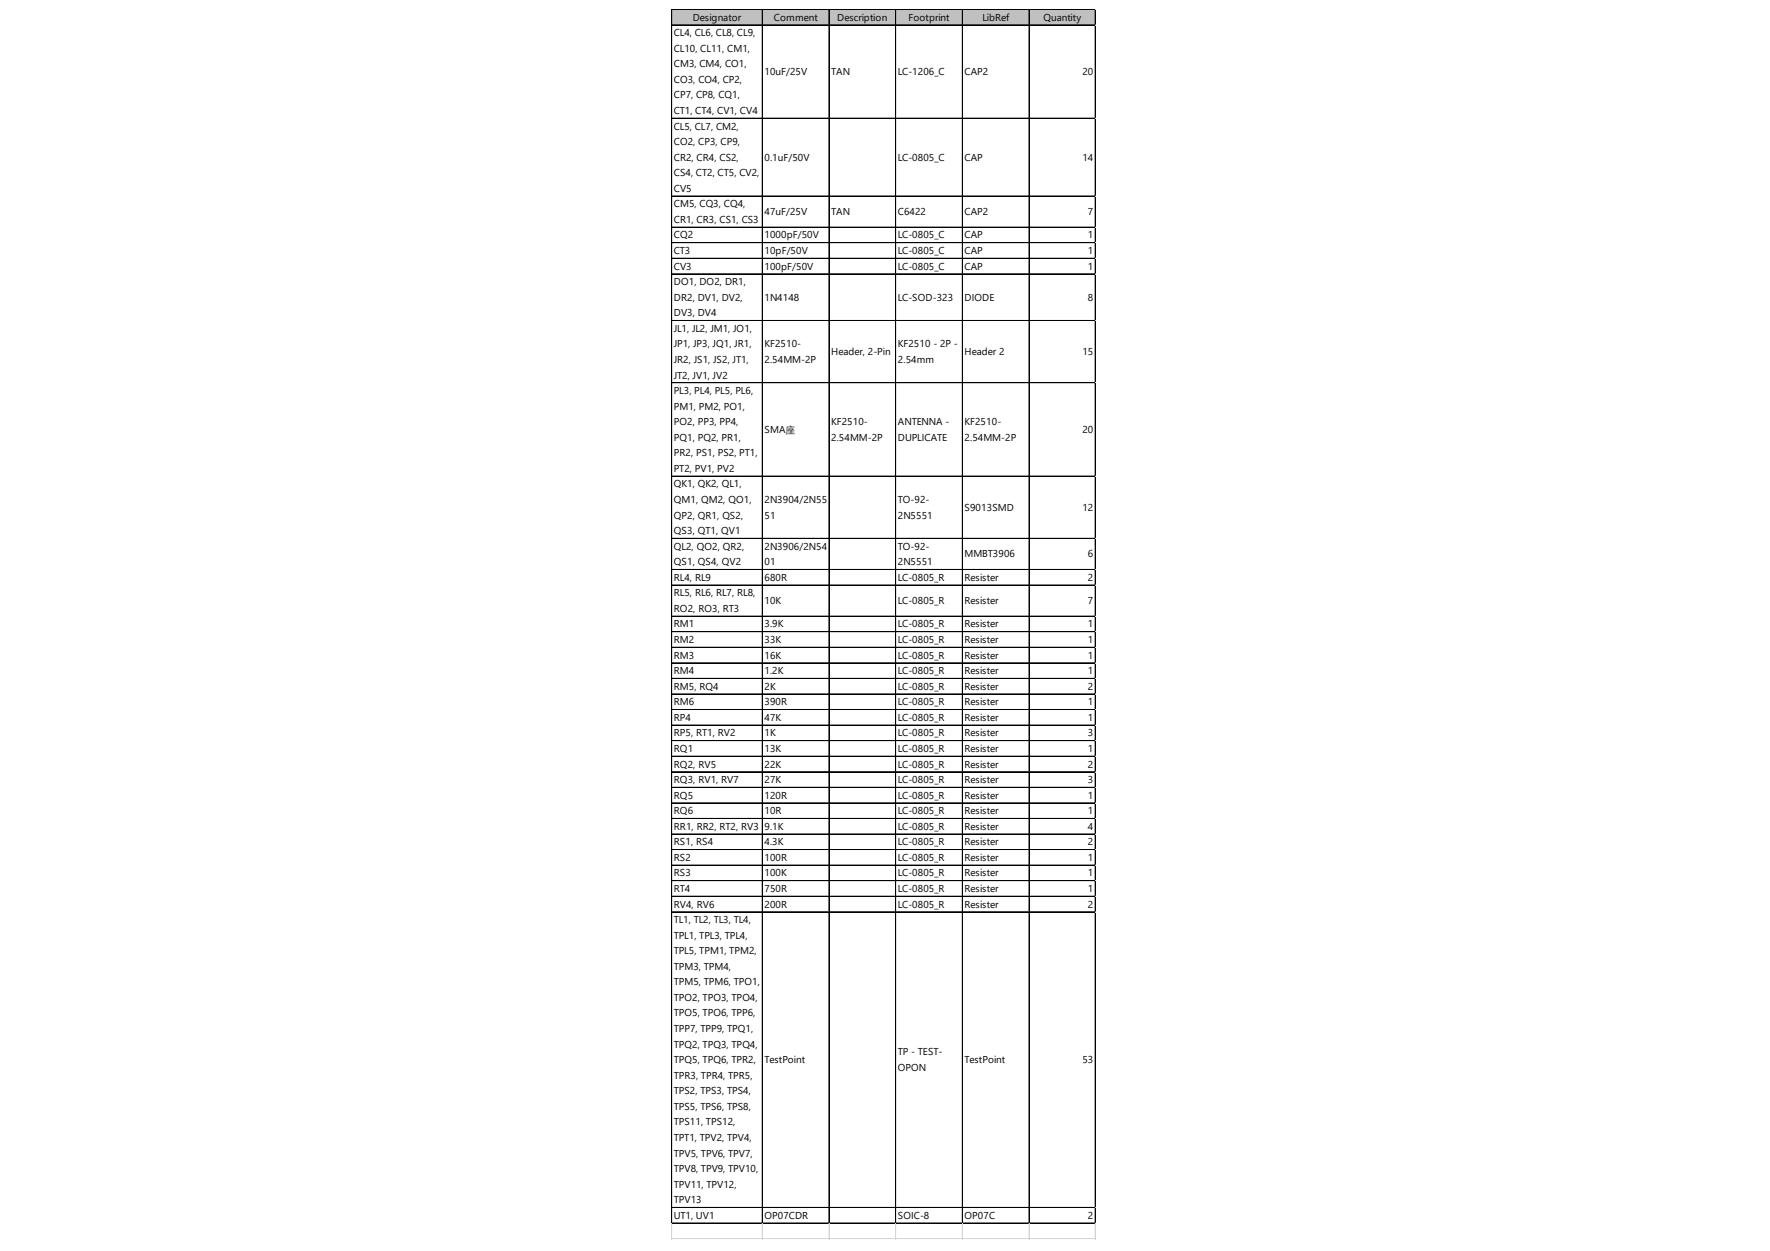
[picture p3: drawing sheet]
<svg xmlns="http://www.w3.org/2000/svg" width="297mm" height="210mm" viewBox="0 0 297 210" stroke-linecap="round" stroke-linejoin="round" font-family="sans-serif">
<defs><g id="words">
<g font-size="1.7">
<text x="116.3" y="3.5">Designator</text>
<text x="129.9" y="3.5">Comment</text>
<text x="140.5" y="3.5">Description</text>
<text x="152.4" y="3.5">Footprint</text>
<text x="164.9" y="3.5">LibRef</text>
<text x="175.1" y="3.5">Quantity</text>
<text x="113.1" y="6.1">CL4, CL6, CL8, CL9,</text>
<text x="113.1" y="8.7">CL10, CL11, CM1,</text>
<text x="113.1" y="11.3">CM3, CM4, CO1,</text>
<text x="113.1" y="13.9">CO3, CO4, CP2,</text>
<text x="113.1" y="16.5">CP7, CP8, CQ1,</text>
<text x="128.3" y="12.6">10uF/25V</text>
<text x="139.5" y="12.6">TAN</text>
<text x="150.7" y="12.6">LC-1206_C</text>
<text x="161.9" y="12.6">CAP2</text>
<text x="181.6" y="12.6">20</text>
<text x="113.1" y="19.1">CT1, CT4, CV1, CV4</text>
<text x="113.1" y="21.7">CL5, CL7, CM2,</text>
<text x="113.1" y="24.3">CO2, CP3, CP9,</text>
<text x="113.1" y="27">CR2, CR4, CS2,</text>
<text x="113.1" y="29.6">CS4, CT2, CT5, CV2,</text>
<text x="128.3" y="27">0.1uF/50V</text>
<text x="150.7" y="27">LC-0805_C</text>
<text x="161.9" y="27">CAP</text>
<text x="181.6" y="27">14</text>
<text x="113.1" y="32.2">CV5</text>
<text x="113.1" y="34.8">CM5, CQ3, CQ4,</text>
<text x="113.1" y="37.4">CR1, CR3, CS1, CS3</text>
<text x="113.1" y="40">CQ2</text>
<text x="128.3" y="36.1">47uF/25V</text>
<text x="128.3" y="40">1000pF/50V</text>
<text x="139.5" y="36.1">TAN</text>
<text x="150.7" y="36.1">C6422</text>
<text x="150.7" y="40">LC-0805_C</text>
<text x="161.9" y="36.1">CAP2</text>
<text x="161.9" y="40">CAP</text>
<text x="182.6" y="36.1">7</text>
<text x="182.6" y="40">1</text>
<text x="113.1" y="42.6">CT3</text>
<text x="113.1" y="45.2">CV3</text>
<text x="113.1" y="47.8">DO1, DO2, DR1,</text>
<text x="128.3" y="42.6">10pF/50V</text>
<text x="128.3" y="45.2">100pF/50V</text>
<text x="150.7" y="42.6">LC-0805_C</text>
<text x="150.7" y="45.2">LC-0805_C</text>
<text x="161.9" y="42.6">CAP</text>
<text x="161.9" y="45.2">CAP</text>
<text x="182.6" y="42.6">1</text>
<text x="182.6" y="45.2">1</text>
<text x="113.1" y="50.5">DR2, DV1, DV2,</text>
<text x="113.1" y="53.1">DV3, DV4</text>
<text x="128.3" y="50.5">1N4148</text>
<text x="150.7" y="50.5">LC-SOD-323</text>
<text x="161.9" y="50.5">DIODE</text>
<text x="182.6" y="50.5">8</text>
<text x="113.1" y="55.7">JL1, JL2, JM1, JO1,</text>
<text x="113.1" y="58.3">JP1, JP3, JQ1, JR1,</text>
<text x="128.3" y="58.3">KF2510-</text>
<text x="139.5" y="59.6">Header, 2-Pin</text>
<text x="150.7" y="58.3">KF2510 - 2P -</text>
<text x="161.9" y="59.6">Header 2</text>
<text x="181.6" y="59.6">15</text>
<text x="113.1" y="60.9">JR2, JS1, JS2, JT1,</text>
<text x="113.1" y="63.5">JT2, JV1, JV2</text>
<text x="128.3" y="60.9">2.54MM-2P</text>
<text x="150.7" y="60.9">2.54mm</text>
<text x="113.1" y="66.1">PL3, PL4, PL5, PL6,</text>
<text x="113.1" y="68.7">PM1, PM2, PO1,</text>
<text x="113.1" y="71.3">PO2, PP3, PP4,</text>
<text x="139.5" y="71.3">KF2510-</text>
<text x="150.7" y="71.3">ANTENNA -</text>
<text x="161.9" y="71.3">KF2510-</text>
<text x="113.1" y="74">PQ1, PQ2, PR1,</text>
<text x="113.1" y="76.6">PR2, PS1, PS2, PT1,</text>
<text x="128.3" y="72.6">SMA座</text>
<text x="139.5" y="74">2.54MM-2P</text>
<text x="150.7" y="74">DUPLICATE</text>
<text x="161.9" y="74">2.54MM-2P</text>
<text x="181.6" y="72.6">20</text>
<text x="113.1" y="79.2">PT2, PV1, PV2</text>
<text x="113.1" y="81.8">QK1, QK2, QL1,</text>
<text x="113.1" y="84.4">QM1, QM2, QO1,</text>
<text x="113.1" y="87">QP2, QR1, QS2,</text>
<text x="113.1" y="89.6">QS3, QT1, QV1</text>
<text x="128.3" y="84.4">2N3904/2N55</text>
<text x="128.3" y="87">51</text>
<text x="150.7" y="84.4">TO-92-</text>
<text x="150.7" y="87">2N5551</text>
<text x="161.9" y="85.7">S9013SMD</text>
<text x="181.6" y="85.7">12</text>
<text x="113.1" y="92.2">QL2, QO2, QR2,</text>
<text x="113.1" y="94.8">QS1, QS4, QV2</text>
<text x="128.3" y="92.2">2N3906/2N54</text>
<text x="128.3" y="94.8">01</text>
<text x="150.7" y="92.2">TO-92-</text>
<text x="150.7" y="94.8">2N5551</text>
<text x="161.9" y="93.5">MMBT3906</text>
<text x="182.6" y="93.5">6</text>
<text x="113.1" y="97.4">RL4, RL9</text>
<text x="113.1" y="100.1">RL5, RL6, RL7, RL8,</text>
<text x="128.3" y="97.4">680R</text>
<text x="128.3" y="101.4">10K</text>
<text x="150.7" y="97.4">LC-0805_R</text>
<text x="150.7" y="101.4">LC-0805_R</text>
<text x="161.9" y="97.4">Resister</text>
<text x="161.9" y="101.4">Resister</text>
<text x="182.6" y="97.4">2</text>
<text x="182.6" y="101.4">7</text>
<text x="113.1" y="102.7">RO2, RO3, RT3</text>
<text x="113.1" y="105.3">RM1</text>
<text x="113.1" y="107.9">RM2</text>
<text x="128.3" y="105.3">3.9K</text>
<text x="128.3" y="107.9">33K</text>
<text x="150.7" y="105.3">LC-0805_R</text>
<text x="150.7" y="107.9">LC-0805_R</text>
<text x="161.9" y="105.3">Resister</text>
<text x="161.9" y="107.9">Resister</text>
<text x="182.6" y="105.3">1</text>
<text x="182.6" y="107.9">1</text>
<text x="113.1" y="110.5">RM3</text>
<text x="113.1" y="113.1">RM4</text>
<text x="128.3" y="110.5">16K</text>
<text x="128.3" y="113.1">1.2K</text>
<text x="150.7" y="110.5">LC-0805_R</text>
<text x="150.7" y="113.1">LC-0805_R</text>
<text x="161.9" y="110.5">Resister</text>
<text x="161.9" y="113.1">Resister</text>
<text x="182.6" y="110.5">1</text>
<text x="182.6" y="113.1">1</text>
<text x="113.1" y="115.7">RM5, RQ4</text>
<text x="113.1" y="118.3">RM6</text>
<text x="128.3" y="115.7">2K</text>
<text x="128.3" y="118.3">390R</text>
<text x="150.7" y="115.7">LC-0805_R</text>
<text x="150.7" y="118.3">LC-0805_R</text>
<text x="161.9" y="115.7">Resister</text>
<text x="161.9" y="118.3">Resister</text>
<text x="182.6" y="115.7">2</text>
<text x="182.6" y="118.3">1</text>
<text x="113.1" y="120.9">RP4</text>
<text x="113.1" y="123.6">RP5, RT1, RV2</text>
<text x="128.3" y="120.9">47K</text>
<text x="128.3" y="123.6">1K</text>
<text x="150.7" y="120.9">LC-0805_R</text>
<text x="150.7" y="123.6">LC-0805_R</text>
<text x="161.9" y="120.9">Resister</text>
<text x="161.9" y="123.6">Resister</text>
<text x="182.6" y="120.9">1</text>
<text x="182.6" y="123.6">3</text>
<text x="113.1" y="126.2">RQ1</text>
<text x="113.1" y="128.8">RQ2, RV5</text>
<text x="113.1" y="131.4">RQ3, RV1, RV7</text>
<text x="128.3" y="126.2">13K</text>
<text x="128.3" y="128.8">22K</text>
<text x="128.3" y="131.4">27K</text>
<text x="150.7" y="126.2">LC-0805_R</text>
<text x="150.7" y="128.8">LC-0805_R</text>
<text x="150.7" y="131.4">LC-0805_R</text>
<text x="161.9" y="126.2">Resister</text>
<text x="161.9" y="128.8">Resister</text>
<text x="161.9" y="131.4">Resister</text>
<text x="182.6" y="126.2">1</text>
<text x="182.6" y="128.8">2</text>
<text x="182.6" y="131.4">3</text>
<text x="113.1" y="134">RQ5</text>
<text x="113.1" y="136.6">RQ6</text>
<text x="128.3" y="134">120R</text>
<text x="128.3" y="136.6">10R</text>
<text x="150.7" y="134">LC-0805_R</text>
<text x="150.7" y="136.6">LC-0805_R</text>
<text x="161.9" y="134">Resister</text>
<text x="161.9" y="136.6">Resister</text>
<text x="182.6" y="134">1</text>
<text x="182.6" y="136.6">1</text>
<text x="113.1" y="139.2">RR1, RR2, RT2, RV3</text>
<text x="113.1" y="141.8">RS1, RS4</text>
<text x="128.3" y="139.2">9.1K</text>
<text x="128.3" y="141.8">4.3K</text>
<text x="150.7" y="139.2">LC-0805_R</text>
<text x="150.7" y="141.8">LC-0805_R</text>
<text x="161.9" y="139.2">Resister</text>
<text x="161.9" y="141.8">Resister</text>
<text x="182.6" y="139.2">4</text>
<text x="182.6" y="141.8">2</text>
<text x="113.1" y="144.4">RS2</text>
<text x="113.1" y="147.1">RS3</text>
<text x="113.1" y="149.7">RT4</text>
<text x="128.3" y="144.4">100R</text>
<text x="128.3" y="147.1">100K</text>
<text x="128.3" y="149.7">750R</text>
<text x="150.7" y="144.4">LC-0805_R</text>
<text x="150.7" y="147.1">LC-0805_R</text>
<text x="150.7" y="149.7">LC-0805_R</text>
<text x="161.9" y="144.4">Resister</text>
<text x="161.9" y="147.1">Resister</text>
<text x="161.9" y="149.7">Resister</text>
<text x="182.6" y="144.4">1</text>
<text x="182.6" y="147.1">1</text>
<text x="182.6" y="149.7">1</text>
<text x="113.1" y="152.3">RV4, RV6</text>
<text x="113.1" y="154.9">TL1, TL2, TL3, TL4,</text>
<text x="128.3" y="152.3">200R</text>
<text x="150.7" y="152.3">LC-0805_R</text>
<text x="161.9" y="152.3">Resister</text>
<text x="182.6" y="152.3">2</text>
<text x="113.1" y="157.5">TPL1, TPL3, TPL4,</text>
<text x="113.1" y="160.1">TPL5, TPM1, TPM2,</text>
<text x="113.1" y="162.7">TPM3, TPM4,</text>
<text x="113.1" y="165.3">TPM5, TPM6, TPO1,</text>
<text x="113.1" y="167.9">TPO2, TPO3, TPO4,</text>
<text x="113.1" y="170.6">TPO5, TPO6, TPP6,</text>
<text x="113.1" y="173.2">TPP7, TPP9, TPQ1,</text>
<text x="113.1" y="175.8">TPQ2, TPQ3, TPQ4,</text>
<text x="113.1" y="178.4">TPQ5, TPQ6, TPR2,</text>
<text x="128.3" y="178.4">TestPoint</text>
<text x="150.7" y="177.1">TP - TEST-</text>
<text x="150.7" y="179.7">OPON</text>
<text x="161.9" y="178.4">TestPoint</text>
<text x="181.6" y="178.4">53</text>
<text x="113.1" y="181">TPR3, TPR4, TPR5,</text>
<text x="113.1" y="183.6">TPS2, TPS3, TPS4,</text>
<text x="113.1" y="186.2">TPS5, TPS6, TPS8,</text>
<text x="113.1" y="188.8">TPS11, TPS12,</text>
<text x="113.1" y="191.4">TPT1, TPV2, TPV4,</text>
<text x="113.1" y="194.1">TPV5, TPV6, TPV7,</text>
<text x="113.1" y="196.7">TPV8, TPV9, TPV10,</text>
<text x="113.1" y="199.3">TPV11, TPV12,</text>
<text x="113.1" y="201.9">TPV13</text>
<text x="113.1" y="204.5">UT1, UV1</text>
<text x="128.3" y="204.5">OP07CDR</text>
<text x="150.7" y="204.5">SOIC-8</text>
<text x="161.9" y="204.5">OP07C</text>
<text x="182.6" y="204.5">2</text>
</g>
</g></defs>
<path d="M112.8 1.6h71.1v2.7h-71.1z" fill="#c0c0c0"/>
<g fill="none" stroke="#000" stroke-width=".17">
<path d="M112.7 1.6v203.7M112.8 1.6v203.7M112.8 1.6h71.1M112.8 4.2h71.1M112.8 19.8h71.1M112.8 19.9h71.1M127.9 1.6v203.7M128 1.6v203.7M139.1 1.6v203.7M139.2 1.6v203.7M150.3 1.6v203.7M161.5 1.6v203.7"/>
<path d="M172.7 1.6v203.7M183.8 1.6v203.7M112.8 32.9h71.1M112.8 38.1h71.1M112.8 38.2h71.1M112.8 40.7h71.1M112.8 40.8h71.1M112.8 43.3h71.1M112.8 43.4h71.1M112.8 45.9h71.1M112.8 46h71.1M112.8 53.8h71.1"/>
<path d="M112.8 64.2h71.1M112.8 64.3h71.1M112.8 79.9h71.1M112.8 90.3h71.1M112.8 90.4h71.1M112.8 95.5h71.1M112.8 95.6h71.1M112.8 98.2h71.1M112.8 103.4h71.1M112.8 106h71.1M112.8 108.6h71.1M112.8 111.2h71.1"/>
<path d="M112.8 111.3h71.1M112.8 113.8h71.1M112.8 113.9h71.1M112.8 116.4h71.1M112.8 116.5h71.1M112.8 119h71.1M112.8 119.1h71.1M112.8 121.7h71.1M112.8 124.3h71.1M112.8 126.9h71.1M112.8 129.5h71.1M112.8 132.1h71.1"/>
<path d="M112.8 134.7h71.1M112.8 134.8h71.1M112.8 137.3h71.1M112.8 137.4h71.1M112.8 139.9h71.1M112.8 140h71.1M112.8 142.5h71.1M112.8 142.6h71.1M112.8 145.2h71.1M112.8 147.8h71.1M112.8 150.4h71.1M112.8 153h71.1"/>
<path d="M112.8 202.6h71.1M112.8 205.2h71.1"/>
</g>
<path d="M183.9 1.6h.1M112.7 205.3v2.7M112.8 205.3v2.7M127.9 205.3v2.7M128 205.3v2.7M139.1 205.3v2.7M139.2 205.3v2.7M150.3 205.3v2.7M161.5 205.3v2.7M172.7 205.3v2.7M183.8 205.3v2.7" fill="none" stroke="#d4d4d4" stroke-width=".17"/>
<path d="M183.9 4.2h.1" fill="none" stroke="#d4d4d4" stroke-width=".17"/>
<path d="M183.9 4.2v.1z" fill="#d4d4d4"/>
<path d="M183.9 19.8h.1" fill="none" stroke="#d4d4d4" stroke-width=".17"/>
<path d="M183.9 19.8v.1z" fill="#d4d4d4"/>
<path d="M183.9 32.9h.1" fill="none" stroke="#d4d4d4" stroke-width=".17"/>
<path d="M183.9 32.9v.1z" fill="#d4d4d4"/>
<path d="M183.9 38.1h.1" fill="none" stroke="#d4d4d4" stroke-width=".17"/>
<path d="M183.9 38.1v.1z" fill="#d4d4d4"/>
<path d="M183.9 40.7h.1" fill="none" stroke="#d4d4d4" stroke-width=".17"/>
<path d="M183.9 40.7v.1z" fill="#d4d4d4"/>
<path d="M183.9 43.3h.1" fill="none" stroke="#d4d4d4" stroke-width=".17"/>
<path d="M183.9 43.3v.1z" fill="#d4d4d4"/>
<path d="M183.9 45.9h.1" fill="none" stroke="#d4d4d4" stroke-width=".17"/>
<path d="M183.9 45.9v.1z" fill="#d4d4d4"/>
<path d="M183.9 53.8h.1" fill="none" stroke="#d4d4d4" stroke-width=".17"/>
<path d="M183.9 53.8v.1z" fill="#d4d4d4"/>
<path d="M183.9 64.2h.1" fill="none" stroke="#d4d4d4" stroke-width=".17"/>
<path d="M183.9 64.2v.1z" fill="#d4d4d4"/>
<path d="M183.9 79.9h.1" fill="none" stroke="#d4d4d4" stroke-width=".17"/>
<path d="M183.9 79.9v.1z" fill="#d4d4d4"/>
<path d="M183.9 90.3h.1" fill="none" stroke="#d4d4d4" stroke-width=".17"/>
<path d="M183.9 90.3v.1z" fill="#d4d4d4"/>
<path d="M183.9 95.5h.1" fill="none" stroke="#d4d4d4" stroke-width=".17"/>
<path d="M183.9 95.5v.1z" fill="#d4d4d4"/>
<path d="M183.9 98.2h.1" fill="none" stroke="#d4d4d4" stroke-width=".17"/>
<path d="M183.9 103.4h.1" fill="none" stroke="#d4d4d4" stroke-width=".17"/>
<path d="M183.9 103.4v.1z" fill="#d4d4d4"/>
<path d="M183.9 106h.1" fill="none" stroke="#d4d4d4" stroke-width=".17"/>
<path d="M183.9 106v.1z" fill="#d4d4d4"/>
<path d="M183.9 108.6h.1" fill="none" stroke="#d4d4d4" stroke-width=".17"/>
<path d="M183.9 108.6v.1z" fill="#d4d4d4"/>
<path d="M183.9 111.2h.1" fill="none" stroke="#d4d4d4" stroke-width=".17"/>
<path d="M183.9 111.2v.1z" fill="#d4d4d4"/>
<path d="M183.9 113.8h.1" fill="none" stroke="#d4d4d4" stroke-width=".17"/>
<path d="M183.9 113.8v.1z" fill="#d4d4d4"/>
<path d="M183.9 116.4h.1" fill="none" stroke="#d4d4d4" stroke-width=".17"/>
<path d="M183.9 116.4v.1z" fill="#d4d4d4"/>
<path d="M183.9 119h.1" fill="none" stroke="#d4d4d4" stroke-width=".17"/>
<path d="M183.9 119v.1z" fill="#d4d4d4"/>
<path d="M183.9 121.7h.1" fill="none" stroke="#d4d4d4" stroke-width=".17"/>
<path d="M183.9 124.3h.1" fill="none" stroke="#d4d4d4" stroke-width=".17"/>
<path d="M183.9 124.3v.1z" fill="#d4d4d4"/>
<path d="M183.9 126.9h.1" fill="none" stroke="#d4d4d4" stroke-width=".17"/>
<path d="M183.9 126.9v.1z" fill="#d4d4d4"/>
<path d="M183.9 129.5h.1" fill="none" stroke="#d4d4d4" stroke-width=".17"/>
<path d="M183.9 129.5v.1z" fill="#d4d4d4"/>
<path d="M183.9 132.1h.1" fill="none" stroke="#d4d4d4" stroke-width=".17"/>
<path d="M183.9 132.1v.1z" fill="#d4d4d4"/>
<path d="M183.9 134.7h.1" fill="none" stroke="#d4d4d4" stroke-width=".17"/>
<path d="M183.9 134.7v.1z" fill="#d4d4d4"/>
<path d="M183.9 137.3h.1" fill="none" stroke="#d4d4d4" stroke-width=".17"/>
<path d="M183.9 137.3v.1z" fill="#d4d4d4"/>
<path d="M183.9 139.9h.1" fill="none" stroke="#d4d4d4" stroke-width=".17"/>
<path d="M183.9 139.9v.1z" fill="#d4d4d4"/>
<path d="M183.9 142.5h.1" fill="none" stroke="#d4d4d4" stroke-width=".17"/>
<path d="M183.9 142.5v.1z" fill="#d4d4d4"/>
<path d="M183.9 145.2h.1" fill="none" stroke="#d4d4d4" stroke-width=".17"/>
<path d="M183.9 147.8h.1" fill="none" stroke="#d4d4d4" stroke-width=".17"/>
<path d="M183.9 147.8v.1z" fill="#d4d4d4"/>
<path d="M183.9 150.4h.1" fill="none" stroke="#d4d4d4" stroke-width=".17"/>
<path d="M183.9 150.4v.1z" fill="#d4d4d4"/>
<path d="M183.9 153h.1" fill="none" stroke="#d4d4d4" stroke-width=".17"/>
<path d="M183.9 153v.1z" fill="#d4d4d4"/>
<path d="M183.9 202.6h.1" fill="none" stroke="#d4d4d4" stroke-width=".17"/>
<path d="M183.9 202.6v.1z" fill="#d4d4d4"/>
<path d="M183.9 205.2h.1" fill="none" stroke="#d4d4d4" stroke-width=".17"/>
<path d="M183.9 205.2v.1z" fill="#d4d4d4"/>
<path d="M112.7 207.8h71.2M112.7 207.9h71.2" fill="none" stroke="#d4d4d4" stroke-width=".17"/>
<use href="#words"/>
</svg>
